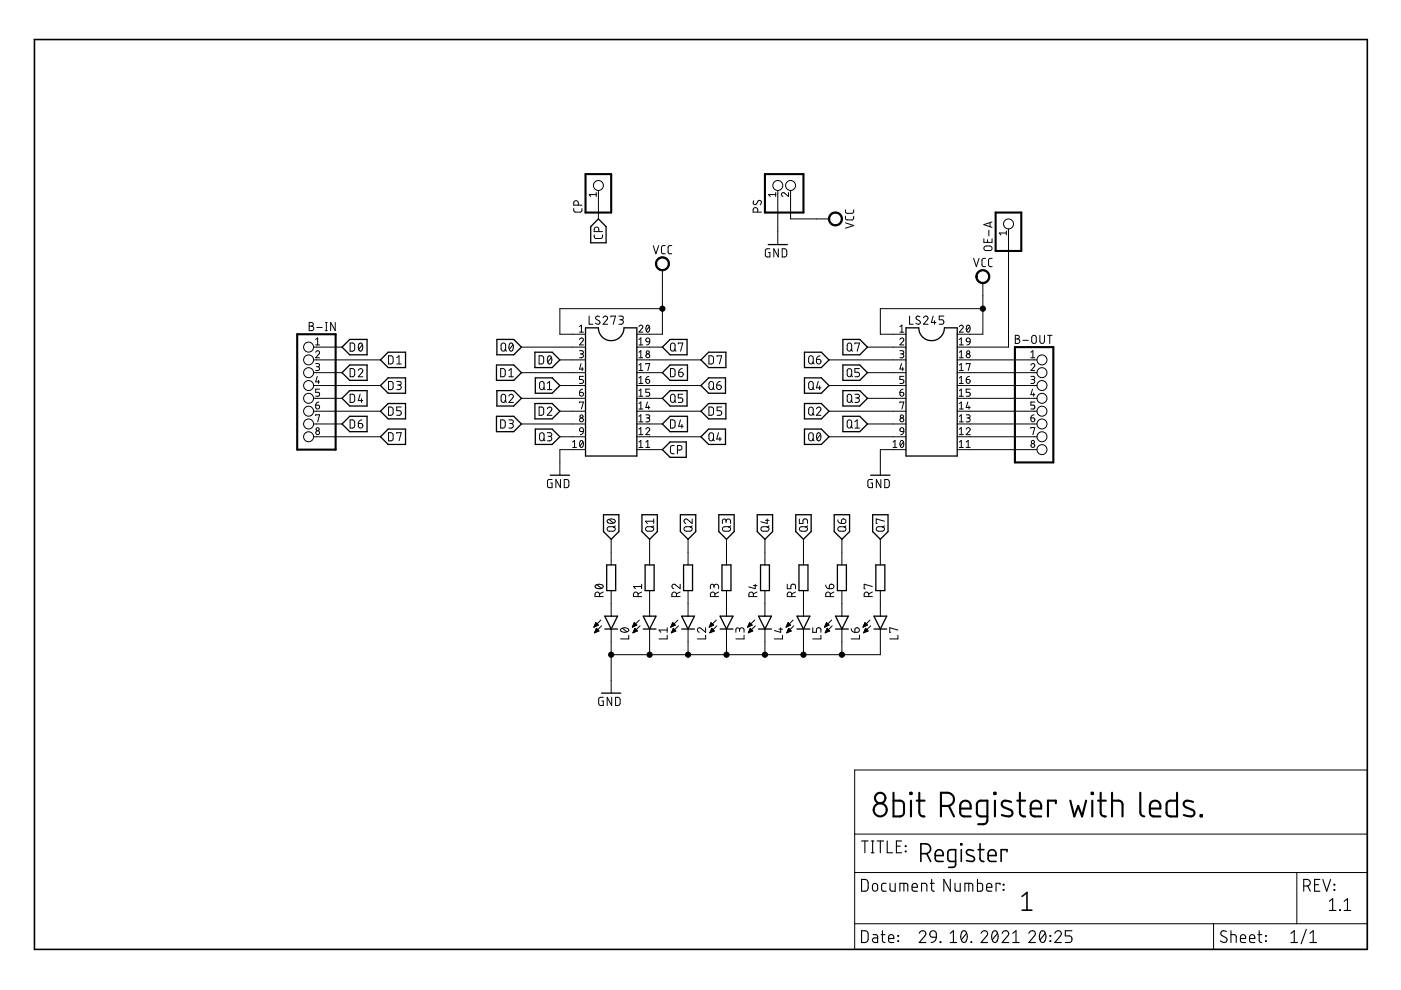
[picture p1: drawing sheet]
<svg xmlns="http://www.w3.org/2000/svg" width="297mm" height="210mm" viewBox="0 0 297 210" stroke-linecap="round" stroke-linejoin="round" font-family="sans-serif">
<g fill="none" stroke="#000" stroke-width=".21">
<path d="M121.6 44.2l.1 .5 .3 .3h1.1l.3-.3v-.5M122.6 43.5v-.5a.49 .49 0 0 0-.5-.5 .49 .49 0 0 0-.5 .5v.5h1.8M126 49.8v.5l.4 .3 1.1-.1 .2-.2v-.5M126.4 41.3h-1.5l.3 .4M126.4 40.8v.9M126.9 40.4v6M127 49.1v-.5a.49 .49 0 0 0-.5-.5 .49 .49 0 0 0-.5 .5v.5h1.7M138.5 52.1l.6 1.7 .6-1.7M140.4 57.3v13.6h-5.4M141 52.1h-.5l-.2 .4v1.1l.2 .2h.5M142.4 52.1h-.5l-.3 .4 .1 1.1 .2 .2h.5M159.8 42.6l-.1 .2a.41 .41 0 0 0 .2 .5 .41 .41 0 0 0 .5-.1l.3-.5a.43 .43 0 0 1 .7-.1 .43 .43 0 0 1-.1 .7l-.1 .1"/>
<path d="M160.7 45v-.5a.49 .49 0 0 0-.5-.5 .49 .49 0 0 0-.5 .5v.5h1.7M163.2 52.7l-.7 .1-.2 .2v1.1l.2 .4h.7v-1h-.3M164.5 41.3h-1.5l.3 .4M164.5 40.8v.9M164.9 40.4v11.5M165 52.7v1.8l-.9-1.8v1.8M165.8 52.7l.7 .1 .3 .3v.9l-.3 .5h-.7zM167.2 40.8v.9l-.9-.7a.41 .41 0 0 0-.6 .1 .41 .41 0 0 0 .3 .6M167.6 40.4v6h8.2M179.3 45.8v.6l.3 .2h1.2l.2-.2v-.6M179.3 44.5v.5l.3 .2h1.2l.2-.2v-.5M179.3 47.2l1.7 .6-1.7 .6"/>
<path d="M206.4 54.8l.6 1.7 .6-1.7M208.6 50.6v.8h1.7v-.8M208.8 52.3l1-.1a.49 .49 0 0 1 .5 .4 .49 .49 0 0 1-.5 .5l-1-.1-.2-.3zM209 54.8h-.6l-.2 .4v1.1l.2 .2h.6M209.4 50.8v.6M209.7 48.8v1.2M209.9 47.2v.9M210.3 47.1l-1.7 .5 1.7 .6M210.4 54.8h-.6l-.2 .4v1.1l.2 .2h.6M213.4 49.4h-1.5l.3 .4M213.4 49v.8M213.8 48.5v25.1h-10.9"/>
<path d="M65.6 68.4h.4a.39 .39 0 0 1 .4 .4 .39 .39 0 0 1-.4 .4 .48 .48 0 0 1 .5 .4 .48 .48 0 0 1-.5 .5h-.4zM65.6 69.2h.4M66.5 73.6h6M66.5 76.3h14.2M66.5 79h6M66.9 74.7a.41 .41 0 0 1 .6-.3 .41 .41 0 0 1 .1 .6l-.7 .9h.9M66.9 77.1h.7l.2 .2-.2 .4h-.5M66.9 73.1h.9M66.9 72l.5-.4v1.5M67.2 69.4h1.1M67.3 79.8l-.4 1.2h.9M67.4 77.7a.41 .41 0 0 1 .4 .5 .41 .41 0 0 1-.4 .4h-.5"/>
<path d="M69 70.1h.4M69 68.4h.4M69.2 68.4v1.7M71.1 68.4v1.7l-1-1.7v1.7M74.2 78.1l.7 .1 .3 .3v.9l-.3 .5h-.7zM74.2 72.7h.7l.3 .3v1l-.3 .4-.7 .1zM76 78.5a.47 .47 0 0 1 .6-.3 .47 .47 0 0 1 .2 .7l-.8 1h.9M76.2 72.8l.2-.1a1.02 1.02 0 0 1 0 1.8 1.09 1.09 0 0 1-.2-1.7zM76.8 73.1l-.7 1M82.4 75.4l.6 .1 .3 .3v1l-.3 .4h-.6zM84.1 77.2h1M84.1 75.8l.5-.4v1.8"/>
<path d="M106.2 78.1l.6 .1 .3 .3v1.1l-.3 .3h-.6zM106.4 72.9l.2-.2 .5 .2 .1 1.1a.49 .49 0 0 1-.5 .5 .49 .49 0 0 1-.5-.5zM107 74.1l.4 .4M107.9 79.9h.9M107.9 78.5l.5-.4v1.8M108.1 72.8l.3-.1a1.04 1.04 0 0 1 0 1.8 1.11 1.11 0 0 1-.3-1.7zM108.8 73.1l-.8 1M110.6 73.6h13.5M110.6 79h13.5M114.3 75.4l.6 .1 .4 .3v1l-.4 .4h-.6zM116.2 75.5l.3-.1a1.02 1.02 0 0 1 0 1.8 1.11 1.11 0 0 1-.3-1.7zM116.9 75.8l-.8 1"/>
<path d="M118.7 76.3h5.4M122.9 72a.41 .41 0 0 1 .5-.3 .41 .41 0 0 1 .2 .6l-.7 .8h.8M122.9 74.4h.6l.2 .2-.2 .4h-.5M122.9 69.3l.4-.4v1.5M122.9 70.4h.8M123.2 77.1l-.3 1.2h.8M123.3 75a.41 .41 0 0 1 .4 .4 .41 .41 0 0 1-.4 .5h-.4M123.4 77.9v.7M123.7 79.8h-.8v.7h.5a.43 .43 0 0 1 .3 .4 .43 .43 0 0 1-.3 .4h-.5M124.9 67v1.7h.8M127.1 67.2l-.6-.2-.2 .4 .1 .2 .6 .4a.44 .44 0 0 1 .1 .7 .44 .44 0 0 1-.7-.1l-.2-.1M127.9 67.4a.47 .47 0 0 1 .6-.4 .47 .47 0 0 1 .2 .8l-.8 .9h.9"/>
<path d="M129.5 67.2v-.2h1l-.5 1.7M131.2 67h.6a.39 .39 0 0 1 .4 .4 .39 .39 0 0 1-.4 .4h-.4M131.7 67.8a.48 .48 0 0 1 .5 .5 .48 .48 0 0 1-.5 .4h-.5M135 73.6h5.4M135 76.3h13.6M135 79h5.4M135.5 69.3a.41 .41 0 0 1 .5-.3 .41 .41 0 0 1 .2 .6l-.7 .8h.8M135.5 73.1h.8M135.5 75.9h.8M135.5 72l.4-.4v1.5M135.5 74.7l.4-.3v1.5M135.5 77.4l.4-.3v1.5"/>
<path d="M135.5 78.6h.8M136.9 77.2v-.1h.9l-.4 1.5M137.1 71.8l.3-.2 .2 .2 .2 .7-.8-.1-.1-.3zM137.1 69l.3-.1a.88 .88 0 0 1 0 1.5 .95 .95 0 0 1-.3-1.4zM137.6 79.8l-.4 .1-.3 .6M137.7 69.3l-.7 .8M137.8 72.5l-.3 .5-.4 .1M140.4 65.4h-21.7v5.5h5.4M142.2 78.1l.6 .1 .3 .3v1.1l-.3 .3h-.6zM142.3 72.9l.3-.2 .4 .2 .1 1.1a.49 .49 0 0 1-.5 .5 .49 .49 0 0 1-.4-.5zM142.9 74.1l.4 .4M143.8 72.9v-.2h1l-.5 1.8"/>
<path d="M143.9 78.9h.6a.48 .48 0 0 1 .3 .6 .48 .48 0 0 1-.4 .4 .48 .48 0 0 1-.5-.5zM144.7 78.1l-.7 .4-.1 .4M150.3 75.4l.6 .1 .4 .3v1l-.4 .4h-.6zM152 75.6v-.2h1l-.5 1.8M171.6 75.6l.3-.2 .4 .2 .1 1.1a.49 .49 0 0 1-.5 .5 .49 .49 0 0 1-.5-.5zM172.2 76.8l.4 .4M173.1 76.2h.6a.49 .49 0 0 1 .4 .5 .49 .49 0 0 1-.5 .5 .49 .49 0 0 1-.5-.5zM173.9 75.4l-.5 .2-.3 .6M175.8 76.3h16.3M179.7 78.3l.3-.1 .5 .1 .1 1.1a.48 .48 0 0 1-.5 .5 .48 .48 0 0 1-.5-.5zM179.7 72.9l.3-.2 .5 .2 .1 1.1a.48 .48 0 0 1-.5 .4 .48 .48 0 0 1-.5-.4zM180.4 79.5l.4 .4"/>
<path d="M180.4 74.1l.4 .4M181.3 72.9v-.2h.9l-.5 1.8M182.2 78.1h-.9v.8h.5a.48 .48 0 0 1 .4 .5 .48 .48 0 0 1-.4 .5h-.5M183.9 73.6h8.2M183.9 79h8.2M190.8 72a.41 .41 0 0 1 .6-.3 .41 .41 0 0 1 .1 .6l-.7 .8h.8M190.8 74.4h.7l.1 .2-.1 .4h-.5M190.8 70.4h.8M190.8 69.3l.4-.4v1.5M191.1 77.1l-.3 1.2h.8M191.2 75a.41 .41 0 0 1 .4 .4 .41 .41 0 0 1-.4 .5h-.4M191.4 77.9v.7"/>
<path d="M191.6 79.8h-.8v.7h.5a.44 .44 0 0 1 .3 .4 .44 .44 0 0 1-.3 .4h-.5M192.8 67v1.7h.8M195.1 67.2l-.6-.2-.3 .4 .1 .2 .6 .4a.43 .43 0 0 1 .1 .7 .43 .43 0 0 1-.6-.1l-.2-.1M195.8 67.4a.48 .48 0 0 1 .7-.4 .48 .48 0 0 1 .1 .8l-.8 .9h1M197.8 67l-.3 1.4h.9M198.1 68v.7M200.1 67h-1v.8h.6a.48 .48 0 0 1 .4 .5 .48 .48 0 0 1-.4 .4h-.6M202.9 76.3h17M202.9 79h17M203.4 69.3a.41 .41 0 0 1 .6-.4 .41 .41 0 0 1 .1 .7l-.7 .8h.8M203.4 73.1h.8M203.4 75.9h.8"/>
<path d="M203.4 78.6h.8M203.4 72l.4-.4v1.5M203.4 74.7l.4-.3v1.5M203.4 77.4l.4-.3v1.5M204.9 77.2v-.1h.8l-.4 1.5M205 71.8l.3-.2 .3 .2 .1 .7-.7-.1-.1-.3zM205 69l.3-.1a.86 .86 0 0 1 0 1.5 .95 .95 0 0 1-.3-1.4zM205.5 79.8l-.4 .1-.2 .6M205.6 69.3l-.7 .8M205.7 72.5l-.3 .5-.4 .1M208.4 65.4h-21.8v5.5h5.5M208.4 60v10.9h-5.5"/>
<path d="M215.3 71.1h.4a.38 .38 0 0 1 .4 .4 .38 .38 0 0 1-.4 .4 .49 .49 0 0 1 .5 .4 .49 .49 0 0 1-.5 .5h-.4zM215.3 71.9h.4M216.9 72.2h1.1M218.6 77.4a.41 .41 0 0 1 .6-.3 .41 .41 0 0 1 .1 .6l-.7 .9h.8M218.6 79.8h.6l.2 .3-.2 .3-.5 .1M218.6 75.9h.8M218.6 74.7l.4-.3v1.5M218.9 71.3l.2-.2 .5 .2 .1 1a.49 .49 0 0 1-.5 .5 .49 .49 0 0 1-.5-.5zM220.5 71.1v1.2a.49 .49 0 0 0 .5 .5 .49 .49 0 0 0 .4-.5v-1.2M222.1 71.1h1M222.6 71.1v1.7M66.5 81.7h14.2"/>
<path d="M66.5 84.5h6M66.5 87.2h14.2M66.5 89.9h6M66.5 92.6h14.2M66.9 85.9h.5a.42 .42 0 0 1 .4 .5 .42 .42 0 0 1-.5 .3 .42 .42 0 0 1-.4-.4zM66.9 88.1v-.2h.9l-.4 1.6M67.5 80.6v.7M67.6 85.2l-.4 .2-.3 .5M67.8 82.5h-.9v.7h.5a.42 .42 0 0 1 .4 .4 .42 .42 0 0 1-.4 .4h-.5M74.2 89h.7l.3 .4v.9l-.3 .4-.7 .1zM74.2 83.6h.7l.3 .3v.9l-.3 .5h-.7zM76 89.8h.5a.49 .49 0 0 1 .4 .5 .49 .49 0 0 1-.5 .5 .49 .49 0 0 1-.4-.5z"/>
<path d="M76.3 83.6l-.3 1.3h.9M76.6 84.6v.7M76.7 89l-.6 .3-.1 .5M82.4 91.7l.6 .1 .3 .3v1.1l-.3 .3h-.6zM82.4 86.3h.6l.3 .3v1.1l-.3 .3-.6 .1zM82.4 80.9h.6l.3 .3v1.1l-.3 .3h-.6zM84.1 80.9h.6a.38 .38 0 0 1 .4 .4 .38 .38 0 0 1-.4 .3h-.4M84.1 91.9v-.2h1l-.5 1.8M84.6 81.6a.49 .49 0 0 1 .5 .5 .49 .49 0 0 1-.5 .5h-.5M85.1 86.3h-1v.8h.6a.5 .5 0 0 1 .4 .5 .5 .5 0 0 1-.4 .5h-.6M106.2 89h.6l.3 .4v1l-.3 .3-.6 .1zM106.4 83.8l.2-.2 .5 .2 .1 1a.49 .49 0 0 1-.5 .5 .49 .49 0 0 1-.5-.5z"/>
<path d="M107 84.9l.4 .4M107.9 89h.6a.38 .38 0 0 1 .3 .4 .38 .38 0 0 1-.3 .4h-.4M107.9 84a.48 .48 0 0 1 .7-.4 .48 .48 0 0 1 .1 .8l-.8 .9h.9M108.4 89.8a.49 .49 0 0 1 .4 .5 .49 .49 0 0 1-.4 .5h-.5M110.6 84.5h13.5M110.6 89.9h13.5M114.3 86.3h.6l.4 .3v1.1l-.4 .3-.6 .1zM114.5 81l.3-.1 .5 .1 .1 1.1a.48 .48 0 0 1-.5 .5 .48 .48 0 0 1-.5-.5zM114.5 91.9l.3-.1 .5 .1 .1 1.1a.48 .48 0 0 1-.5 .5 .48 .48 0 0 1-.5-.5zM115.2 82.2l.3 .4M115.2 93.1l.3 .4M116 86.7a.48 .48 0 0 1 .7-.4 .48 .48 0 0 1 .2 .8l-.9 1h1"/>
<path d="M116 91.7h.6a.39 .39 0 0 1 .4 .4 .39 .39 0 0 1-.4 .4h-.4M116 82.6h1M116 81.3l.5-.4v1.7M116.5 92.5a.48 .48 0 0 1 .5 .5 .48 .48 0 0 1-.5 .5h-.5M118.7 81.7h5.4M118.7 87.2h5.4M118.7 92.6h5.4M121.4 93.7l.4-.3v1.5M121.4 94.9h.8M122.9 83.2h.5a.42 .42 0 0 1 .3 .4 .42 .42 0 0 1-.4 .4 .42 .42 0 0 1-.4-.4zM122.9 85.4v-.2h.8l-.4 1.5M123 90.8l.3-.1 .3 .1 .1 .7-.7-.1-.1-.3z"/>
<path d="M123.1 93.5l.2-.1a.86 .86 0 0 1 0 1.5 .91 .91 0 0 1-.2-1.4zM123.5 82.5l-.5 .3-.1 .4M123.6 93.7l-.6 .9M123.7 91.5l-.3 .5-.4 .2M124.1 95.3h-5.4v5.5M135 81.7h13.6M135 84.5h5.4M135 87.2h13.6M135 89.9h5.4M135 92.6h13.6M135 95.3h5.4M135.5 81.3h.8"/>
<path d="M135.5 94.9h.8M135.5 93.7l.4-.3v1.5M135.5 80.1l.4-.3v1.5M135.5 82.8l.4-.3v1.5M135.5 85.6l.4-.4v1.5M135.5 88.3l.4-.4v1.6M135.5 91l.4-.3v1.5M135.5 92.2h.8M135.5 89.5h.8M135.5 86.7h.8M135.5 84h.8M136.9 91a.41 .41 0 0 1 .6-.3 .41 .41 0 0 1 .1 .6l-.7 .9h.9"/>
<path d="M136.9 87.9h.5l.4 .3-.2 .4h-.5M136.9 80.5h.5a.42 .42 0 0 1 .4 .4 .42 .42 0 0 1-.5 .4 .42 .42 0 0 1-.4-.4zM136.9 94.9h.9M136.9 93.7l.5-.3v1.5M137.3 85.2l-.4 1.2h.9M137.4 88.6a.42 .42 0 0 1 .4 .4 .42 .42 0 0 1-.4 .5h-.5M137.5 86.1v.6M137.8 82.5h-.9v.7h.5a.42 .42 0 0 1 .4 .4 .42 .42 0 0 1-.4 .4h-.5M142.2 89h.6l.3 .4v1l-.3 .3-.6 .1zM142.3 83.8l.3-.2 .4 .2 .1 1a.49 .49 0 0 1-.5 .5 .49 .49 0 0 1-.4-.5zM142.9 94.5h-.5l-.2 .3v1.1l.2 .3h.5M142.9 84.9l.4 .4"/>
<path d="M143.6 95.4h.5a.48 .48 0 0 0 .5-.5 .48 .48 0 0 0-.5-.4h-.5v1.7M144.3 89l-.4 1.4h1M144.6 90v.8M144.8 83.6h-1v.8h.6a.49 .49 0 0 1 .4 .4 .49 .49 0 0 1-.4 .5h-.6M150.3 86.3h.6l.4 .3v1.1l-.4 .3-.6 .1zM150.4 91.9l.3-.1 .5 .1 .1 1.1a.49 .49 0 0 1-.5 .5 .49 .49 0 0 1-.5-.5zM150.4 81l.3-.1 .5 .1 .1 1.1a.49 .49 0 0 1-.5 .5 .49 .49 0 0 1-.5-.5zM151.1 93.1l.4 .4M151.1 82.2l.4 .4M152 81.6h.5a.49 .49 0 0 1 .4 .6 .49 .49 0 0 1-.5 .4 .49 .49 0 0 1-.4-.5zM152.3 91.7l-.3 1.4h.9M152.6 92.7v.8"/>
<path d="M152.7 80.9l-.4 .1-.3 .6M153 86.3h-1v.8h.6a.49 .49 0 0 1 .4 .5 .49 .49 0 0 1-.4 .5h-.6M171.6 91.9l.3-.1 .4 .1 .1 1.1a.49 .49 0 0 1-.5 .5 .49 .49 0 0 1-.5-.5zM171.6 86.5l.3-.2 .4 .2 .1 1.1a.49 .49 0 0 1-.5 .4 .49 .49 0 0 1-.5-.4zM171.6 81l.3-.1 .4 .1 .1 1.1a.49 .49 0 0 1-.5 .5 .49 .49 0 0 1-.5-.5zM172.2 93.1l.4 .4M172.2 82.2l.4 .4M172.2 87.7l.4 .4M173.1 86.7a.48 .48 0 0 1 .7-.4 .48 .48 0 0 1 .1 .8l-.8 1h1M173.3 91.9l.3-.2a1.04 1.04 0 0 1 0 1.8 1.1 1.1 0 0 1-.3-1.6zM173.5 80.9l-.4 1.3h1M173.8 81.8v.8"/>
<path d="M174 92.1l-.8 1M175.8 81.7h16.3M175.8 87.2h16.3M175.8 92.6h16.3M179.7 89.2l.3-.2 .5 .2 .1 1.1a.48 .48 0 0 1-.5 .5 .48 .48 0 0 1-.5-.5zM179.7 83.8l.3-.2 .5 .2 .1 1a.48 .48 0 0 1-.5 .5 .48 .48 0 0 1-.5-.5zM180.4 90.4l.4 .4M180.4 84.9l.4 .4M181.3 83.6h.5a.39 .39 0 0 1 .4 .4 .39 .39 0 0 1-.4 .4h-.4M181.3 90.8h.9M181.3 89.4l.4-.4v1.8M181.7 84.4a.48 .48 0 0 1 .5 .4 .48 .48 0 0 1-.5 .5h-.4"/>
<path d="M183.9 84.5h8.2M183.9 89.9h8.2M189.3 94.9h.9M189.3 93.7l.5-.3v1.5M190.8 83.2h.5a.42 .42 0 0 1 .3 .5 .42 .42 0 0 1-.4 .3 .42 .42 0 0 1-.4-.4zM190.8 85.4v-.2h.8l-.4 1.5M190.9 90.8l.3-.1 .3 .1 .1 .7-.7-.1-.1-.3zM191 93.5l.2-.1a.88 .88 0 0 1 0 1.5 .93 .93 0 0 1-.2-1.4zM191.5 82.5l-.6 .3-.1 .4M191.6 93.7l-.7 .9M191.6 91.5l-.1 .4-.5 .3M192.1 95.3h-5.5v5.5"/>
<path d="M202.9 81.7h17M202.9 84.5h17M202.9 87.2h17M202.9 89.9h17M202.9 92.6h17M202.9 95.3h17M203.4 81.3h.8M203.4 94.9h.8M203.4 92.2h.8M203.4 89.5h.8M203.4 86.7h.8M203.4 84h.8"/>
<path d="M203.4 93.7l.4-.3v1.5M203.4 80.1l.4-.3v1.5M203.4 82.8l.4-.3v1.5M203.4 85.6l.4-.4v1.5M203.4 88.3l.4-.4v1.6M203.4 91l.4-.3v1.5M204.9 91a.41 .41 0 0 1 .5-.3 .41 .41 0 0 1 .2 .6l-.7 .9h.8M204.9 87.9l.6 .1 .2 .2-.2 .4h-.5M204.9 80.5h.5a.42 .42 0 0 1 .3 .4 .42 .42 0 0 1-.5 .4 .42 .42 0 0 1-.3-.4zM204.9 94.9h.8M204.9 93.7l.4-.3v1.5M205.2 85.2l-.3 1.2h.8"/>
<path d="M205.3 88.6a.42 .42 0 0 1 .4 .4 .42 .42 0 0 1-.4 .5h-.4M205.4 86.1v.6M205.7 82.5h-.8v.7h.5a.42 .42 0 0 1 .3 .4 .42 .42 0 0 1-.3 .4h-.5M218.6 88.6h.5a.42 .42 0 0 1 .3 .5 .42 .42 0 0 1-.4 .3 .42 .42 0 0 1-.4-.4zM218.6 90.8v-.1h.8l-.4 1.5M218.9 82.5l-.3 1.2h.8M219 80.5a.42 .42 0 0 1 .4 .4 .42 .42 0 0 1-.4 .4h-.4M219.2 83.4v.6M219.2 87.9l-.4 .2-.2 .5M219.4 85.2h-.8v.7h.5a.42 .42 0 0 1 .3 .4 .42 .42 0 0 1-.3 .4h-.5M117.1 101.7h-.8l-.2 .2 .1 1.4 .9 .1v-1h-.3M118.8 101.7v1.7l-.9-1.7v1.7"/>
<path d="M119.6 101.7h.7l.3 .3v1.1l-.3 .3h-.7zM128.8 110.3a1.09 1.09 0 0 1 1.7 .2 1.02 1.02 0 0 1-1.8 0zM128.9 111.8l1.1-.1a.48 .48 0 0 1 .5 .5 .48 .48 0 0 1-.5 .4l-1.1-.1-.2-.3zM129.1 110.1l1 .8M129.6 114.3v5.5M130.5 111.5l-.4 .4M137 111.8l1.1-.1a.48 .48 0 0 1 .5 .5 .48 .48 0 0 1-.5 .4l-1.1-.1-.1-.3zM137.7 114.3v5.5M138.6 111.5l-.4 .4M138.6 110.5h-1.7l.3 .5M138.6 110v1M145.2 111.8l1.1-.1a.48 .48 0 0 1 .5 .5 .48 .48 0 0 1-.5 .4l-1.1-.1-.2-.3z"/>
<path d="M145.9 114.3v5.5M146.7 110v1l-.9-.8a.48 .48 0 0 0-.8 .1 .48 .48 0 0 0 .4 .7M146.7 111.5l-.3 .4M153.3 111.8l1.1-.1a.48 .48 0 0 1 .5 .5 .48 .48 0 0 1-.5 .4l-1.1-.1-.1-.3zM153.9 110.5a.48 .48 0 0 1 .5-.5 .48 .48 0 0 1 .5 .5v.5M153.9 110.8v-.4a.39 .39 0 0 0-.3-.4 .39 .39 0 0 0-.4 .4v.6M154 114.3v5.5M154.9 111.5l-.4 .4M161.4 111.9l.2-.2h1a.48 .48 0 0 1 .5 .5 .48 .48 0 0 1-.5 .4h-1l-.2-.2zM162.2 114.3v5.5M162.3 110.3h.8M162.7 110v1l-1.4-.4"/>
<path d="M163.1 111.5l-.4 .4M169.5 110v1h.7v-.6a.49 .49 0 0 1 .5-.4 .49 .49 0 0 1 .5 .4v.6M169.7 111.8l1-.1a.48 .48 0 0 1 .5 .5 .48 .48 0 0 1-.5 .4l-1-.1-.2-.3zM170.3 114.3v5.5M171.2 111.5l-.4 .4M177.6 110.2l.2 .5 .6 .3M177.8 111.8l1.1-.1a.48 .48 0 0 1 .5 .5 .48 .48 0 0 1-.5 .4l-1.1-.1-.2-.3zM178.5 114.3v5.5M178.5 110.2a.49 .49 0 0 1 .8 .1 .49 .49 0 0 1-.4 .7h-.5zM179.4 111.5l-.4 .4M185 101.7h-.7l-.3 .2v1.1l.1 .3 .9 .1v-1h-.3M185.9 111.8l1.1-.1a.48 .48 0 0 1 .5 .5 .48 .48 0 0 1-.5 .4l-1.1-.1-.1-.3z"/>
<path d="M186.6 114.3v5.5M186.8 101.7v1.7l-1-1.7v1.7M187.5 110.5l-1.7-.5v1h.2M187.5 111.5l-.4 .4M187.6 101.7h.6l.3 .3 .1 .9-.4 .5h-.6zM125.9 132.9h.2M126 132.8h.4M126 132.6h.7M126.1 134.1h.2M126.1 132.5h.7M126.2 133.9h.4M126.2 132.4h.5"/>
<path d="M126.2 133.8h.7M126.2 132.2h.4M126.3 133.7h.6M126.3 124.1a1.1 1.1 0 0 1 1.6 .3 1.04 1.04 0 0 1-1.7 0zM126.3 132.1h.1M126.3 133.6h.5M126.3 132l.6 .5-1 .5zM126.4 133.4h.2M126.4 133.3h.1M126.4 133.2l.6 .6-1 .4zM126.5 124l1 .7M127.1 126.5v-.5a.49 .49 0 0 0-.5-.5 .49 .49 0 0 0-.4 .5v.5h1.7"/>
<path d="M127.4 131.5l-1.5 1.5M127.6 132.7l-1.6 1.5M127.9 125.5l-.8 .4M129.6 125.2v5.4M129.6 133.4v13.6M131.7 133.3a1.09 1.09 0 0 1 1.6 .3 1.02 1.02 0 0 1-1.7 0zM132 133.2l.9 .8M133.3 134.7v.8h-1.7M134.1 132.9h.1M134.2 132.8h.3M134.2 132.6h.6M134.2 134.1h.3"/>
<path d="M134.3 132.5h.7M134.3 133.9h.4M134.3 132.4h.5M134.4 132.2h.3M134.4 133.8h.7M134.4 133.7h.7M134.4 132.1h.2M134.5 133.6h.4M134.5 132l.5 .5-.9 .5zM134.5 133.4h.3M134.6 133.3h.1M134.6 133.2l.5 .6-.9 .4z"/>
<path d="M135.3 126.5v-.5a.49 .49 0 0 0-.5-.5 .49 .49 0 0 0-.5 .5v.5h1.7M135.6 131.5l-1.5 1.5M135.7 132.7l-1.5 1.5M136 125.5l-.7 .4M136 124.4h-1.7l.4 .4M136 123.9v.9M137.7 125.2v5.4M137.7 133.4v5.4M141.5 134.7v.8h-1.8M141.5 133.1v1M141.5 133.6h-1.8l.4 .5M142.2 132.9h.2"/>
<path d="M142.3 132.8h.4M142.3 132.6h.7M142.4 134.1h.2M142.4 132.5h.7M142.5 133.9h.4M142.5 132.4h.5M142.5 132.2h.4M142.5 133.8h.7M142.6 133.7h.6M142.6 132.1h.1M142.6 133.6h.5M142.6 132l.6 .5-1 .5z"/>
<path d="M142.7 133.4h.3M142.7 133.3h.1M142.8 133.2l.5 .6-1 .4zM143.4 126.5v-.5a.49 .49 0 0 0-.5-.5 .49 .49 0 0 0-.4 .5v.5h1.7M143.7 131.5l-1.5 1.5M143.8 132.7l-1.5 1.5M144.2 123.9v.9l-1-.8a.47 .47 0 0 0-.7 .2 .47 .47 0 0 0 .4 .6M144.2 125.5l-.8 .4M145.9 125.2v5.4M145.9 133.4v5.4M149.6 133.1v1l-1-.9a.48 .48 0 0 0-.7 .2 .48 .48 0 0 0 .4 .7M149.6 134.7v.8h-1.7"/>
<path d="M150.4 132.9h.1M150.5 132.8h.3M150.5 132.6h.6M150.6 134.1h.1M150.6 132.5h.7M150.6 133.9h.4M150.6 132.4h.5M150.7 133.8h.7M150.7 132.2h.3M150.7 132.1h.2M150.7 133.7h.7M150.8 133.6h.4"/>
<path d="M150.8 132l.5 .5-.9 .5zM150.8 133.4h.3M150.9 133.3h.1M150.9 133.2l.5 .6-.9 .4zM151.4 124.4a.49 .49 0 0 1 .5-.5 .49 .49 0 0 1 .5 .5v.4M151.4 124.6v-.4a.38 .38 0 0 0-.4-.3 .38 .38 0 0 0-.4 .3v.6M151.6 126.5v-.5a.48 .48 0 0 0-.5-.5 .48 .48 0 0 0-.5 .5v.5h1.8M151.9 131.5l-1.5 1.5M152 132.7l-1.5 1.5M152.4 125.5l-.8 .4M154 125.2v5.4M154 133.4v5.4"/>
<path d="M156.8 133.6a.48 .48 0 0 1 .5-.5 .48 .48 0 0 1 .5 .5v.5M156.8 133.9v-.4a.39 .39 0 0 0-.4-.4 .39 .39 0 0 0-.4 .4v.6M157.8 134.7v.8h-1.8M158.5 132.9h.2M158.6 132.8h.4M158.7 132.6h.6M158.7 134.1h.2M158.7 132.5h.7M158.7 133.9h.5M158.8 132.4h.5M158.8 133.8h.7M158.8 132.2h.4"/>
<path d="M158.9 132.1h.1M158.9 133.7h.6M158.9 133.6h.5M158.9 132l.6 .5-1 .5zM159 133.4h.3M159 133.3h.1M159.1 133.2l.5 .6-.9 .4zM159.7 126.5v-.5a.48 .48 0 0 0-.5-.5 .48 .48 0 0 0-.4 .5v.5h1.7M159.7 124.2h.8M160 131.5l-1.5 1.5M160.1 123.9v.9l-1.3-.4M160.1 132.7l-1.4 1.5"/>
<path d="M160.5 125.5l-.8 .4M162.2 125.2v5.4M162.2 133.4v5.4M165.1 133.4h.8M165.5 133.1v1l-1.3-.4M165.9 134.7v.8h-1.7M166.7 132.9h.1M166.8 132.8h.3M166.8 132.6h.6M166.9 134.1h.1M166.9 132.5h.7M166.9 133.9h.5"/>
<path d="M166.9 123.9v.9h.8v-.6a.5 .5 0 0 1 .5-.3 .5 .5 0 0 1 .5 .3v.6M166.9 132.4h.5M167 133.8h.7M167 132.2h.3M167 133.7h.7M167 132.1h.2M167.1 133.6h.4M167.1 132l.5 .5-.9 .5zM167.1 133.4h.3M167.2 133.3h.1M167.2 133.2l.6 .6-1 .4zM167.9 126.5v-.5a.48 .48 0 0 0-.5-.5 .48 .48 0 0 0-.5 .5v.5h1.8"/>
<path d="M168.2 131.5l-1.5 1.5M168.3 132.7l-1.5 1.5M168.7 125.5l-.8 .4M170.3 125.2v5.4M170.3 133.4v5.4M172.3 133.1v1h.8v-.6a.48 .48 0 0 1 .5-.4 .48 .48 0 0 1 .5 .4v.6M174.1 134.7v.8h-1.8M174.9 132.9h.1M174.9 132.8h.4M175 132.6h.6M175 134.1h.2M175 132.5h.7"/>
<path d="M175.1 124.1v.2a.7 .7 0 0 0 .7 .5M175.1 132.4h.5M175.1 133.9h.4M175.1 133.8h.7M175.1 132.2h.4M175.2 133.7h.6M175.2 132.1h.1M175.2 133.6h.5M175.2 132l.6 .5-1 .5zM175.3 133.4h.3M175.3 133.3h.1M175.4 133.2l.5 .6-.9 .4z"/>
<path d="M176 124a.49 .49 0 0 1 .8 .1 .49 .49 0 0 1-.5 .7h-.5zM176 126.5v-.5a.49 .49 0 0 0-.4-.5 .49 .49 0 0 0-.5 .5v.5h1.7M176.3 131.5l-1.5 1.5M176.4 132.7l-1.4 1.5M176.8 125.5l-.8 .4M178.5 125.2v5.4M178.5 133.4v5.4M180.5 133.3l.1 .5 .7 .3M181.4 133.2a.5 .5 0 0 1 .8 .2 .5 .5 0 0 1-.5 .7h-.4zM182.2 134.7v.8h-1.7M183 132.9h.1M183 132.8h.4"/>
<path d="M183.1 132.6h.6M183.2 134.1h.1M183.2 132.5h.7M183.2 132.4h.5M183.2 133.9h.5M183.3 133.8h.7M183.3 132.2h.3M183.3 133.7h.7M183.3 132.1h.2M183.4 133.6h.4M183.4 132l.5 .5-.9 .5zM183.4 133.4h.3"/>
<path d="M183.5 133.3h.1M183.5 133.2l.6 .6-1 .4zM184.2 126.5v-.5a.49 .49 0 0 0-.5-.5 .49 .49 0 0 0-.5 .5v.5h1.8M184.5 131.5l-1.5 1.5M184.6 132.7l-1.5 1.5M185 124.4l-1.8-.5v.9h.2M185 125.5l-.8 .4M186.6 125.2v5.4M186.6 133.4v5.4h-57M190.4 134.7v.8h-1.8M190.4 133.6l-1.8-.5v1h.2M127.9 147.8l-.7 .1-.2 .2-.1 1.1 .3 .4h.7v-1h-.3"/>
<path d="M129.7 147.8v1.8l-1-1.8v1.8M130.5 147.8l.6 .1 .3 .3 .1 .9-.4 .5h-.6zM181.2 163.3h108.7v38h-108.7zM181.2 176.8h108.7M181.2 185h108.7M181.2 195.9h108.7M257.3 195.9v5.4M275 185v10.9"/>
<circle cx="126.9" cy="39.3" r="1.06"/>
<circle cx="164.9" cy="39.3" r="1.06"/>
<circle cx="167.6" cy="39.3" r="1.06"/>
<circle cx="213.8" cy="47.5" r="1.06"/>
<circle cx="65.4" cy="79" r="1.06"/>
<circle cx="65.4" cy="76.3" r="1.06"/>
<circle cx="65.4" cy="73.6" r="1.06"/>
<circle cx="137.3" cy="75.4" r=".41"/>
<circle cx="137.3" cy="74.7" r=".33"/>
<circle cx="205.3" cy="75.4" r=".42"/>
<circle cx="205.3" cy="74.7" r=".33"/>
<circle cx="220.9" cy="76.3" r="1.06"/>
<circle cx="220.9" cy="79" r="1.06"/>
<circle cx="65.4" cy="84.5" r="1.06"/>
<circle cx="65.4" cy="81.7" r="1.06"/>
<circle cx="65.4" cy="87.2" r="1.06"/>
<circle cx="65.4" cy="89.9" r="1.06"/>
<circle cx="65.4" cy="92.6" r="1.06"/>
<circle cx="67.3" cy="91.7" r=".41"/>
<circle cx="67.4" cy="91" r=".33"/>
<circle cx="123.3" cy="89" r=".41"/>
<circle cx="123.3" cy="88.3" r=".33"/>
<circle cx="191.2" cy="89" r=".41"/>
<circle cx="191.2" cy="88.3" r=".33"/>
<circle cx="219" cy="94.5" r=".41"/>
<circle cx="219" cy="93.7" r=".34"/>
<circle cx="220.9" cy="81.7" r="1.06"/>
<circle cx="220.9" cy="84.5" r="1.06"/>
<circle cx="220.9" cy="87.2" r="1.06"/>
<circle cx="220.9" cy="92.6" r="1.06"/>
<circle cx="220.9" cy="89.9" r="1.06"/>
<circle cx="220.9" cy="95.3" r="1.06"/>
</g>
<g fill="none" stroke="#000" stroke-width=".28">
<path d="M126.9 46.4l1.6 1.6v3.5h-3.3v-3.5zM162.9 51.9h4M72.5 73.6l1.6-1.6h3.7v3.2h-3.7zM74.1 77.4h3.7v3.2h-3.7l-1.6-1.6zM80.7 76.3l1.6-1.6h3.7v3.2h-3.7zM105.3 77.4h3.6l1.7 1.6-1.7 1.6h-3.6zM105.3 72h3.6l1.7 1.6-1.7 1.6h-3.6zM113.4 74.7h3.7l1.6 1.6-1.6 1.6h-3.7zM124.1 69.5h2.8a2.71 2.71 0 0 0 2.7 2.7 2.71 2.71 0 0 0 2.7-2.7h2.7v27.2h-10.9zM140.4 79l1.7-1.6h3.7v3.2h-3.7zM142.1 72h3.6v3.2h-3.6l-1.7-1.6zM148.6 76.3l1.6-1.6h3.7v3.2h-3.7z"/>
<path d="M170.6 74.7h3.5l1.7 1.6-1.7 1.6h-3.5zM178.7 77.4h3.6l1.6 1.6-1.6 1.6h-3.6zM178.7 72h3.6l1.6 1.6-1.6 1.6h-3.6zM192.1 69.5h2.7a2.72 2.72 0 0 0 2.7 2.7 2.72 2.72 0 0 0 2.7-2.7h2.7v27.2h-10.8zM72.5 89.9l1.6-1.6h3.7v3.2h-3.7zM72.5 84.5l1.6-1.7h3.7v3.3h-3.7zM80.7 92.6l1.6-1.6h3.7v3.2h-3.7zM80.7 81.7l1.6-1.6h3.7v3.3h-3.7zM80.7 87.2l1.6-1.6h3.7v3.2h-3.7zM105.3 88.3h3.6l1.7 1.6-1.7 1.6h-3.6zM105.3 82.8h3.6l1.7 1.7-1.7 1.6h-3.6zM113.4 85.6h3.7l1.6 1.6-1.6 1.6h-3.7z"/>
<path d="M113.5 91h3.6l1.6 1.6-1.6 1.6h-3.6zM113.5 80.1h3.6l1.6 1.6-1.6 1.7h-3.6zM140.4 89.9l1.7-1.6h3.7v3.2h-3.7zM140.4 95.3l1.7-1.6h3.4v3.3h-3.4zM142.1 82.8h3.6v3.3h-3.6l-1.7-1.6zM148.6 87.2l1.6-1.6h3.7v3.2h-3.7zM150.2 91h3.6v3.2h-3.6l-1.6-1.6zM150.2 80.1h3.6v3.3h-3.6l-1.6-1.7zM170.6 91h3.5l1.7 1.6-1.7 1.6h-3.5zM170.6 85.6h3.5l1.7 1.6-1.7 1.6h-3.5zM170.6 80.1h3.5l1.7 1.6-1.7 1.7h-3.5zM178.7 88.3h3.6l1.6 1.6-1.6 1.6h-3.6z"/>
<path d="M178.7 82.8h3.6l1.6 1.7-1.6 1.6h-3.6zM116.7 100.8h4.1M128 109.1h3.2v3.6l-1.6 1.6-1.6-1.6zM128.6 119.8h1.9v5.4h-1.9zM136.1 109.1h3.3v3.6l-1.7 1.6-1.6-1.6zM136.8 119.8h1.9v5.4h-1.9zM144.3 109.1h3.2v3.6l-1.6 1.6-1.6-1.6zM144.9 119.8h1.9v5.4h-1.9zM152.4 109.1h3.3v3.6l-1.7 1.6-1.6-1.6zM153.1 119.8h1.9v5.4h-1.9zM160.5 109.1h3.3v3.6l-1.6 1.6-1.7-1.6zM161.2 119.8h1.9v5.4h-1.9z"/>
<path d="M168.7 109.1h3.3v3.6l-1.7 1.6-1.6-1.6zM169.4 119.8h1.9v5.4h-1.9zM176.9 109.1h3.2v3.6l-1.6 1.6-1.6-1.6zM177.5 119.8h2v5.4h-2zM184.6 100.8h4.1M185 109.1h3.3v3.6l-1.7 1.6-1.6-1.6zM185.7 119.8h1.9v5.4h-1.9zM128.2 133.4h2.7M128.2 130.6h2.7l-1.3 2.8zM136.4 133.4h2.7M136.4 130.6h2.7l-1.4 2.8zM144.5 133.4h2.7"/>
<path d="M144.5 130.6h2.7l-1.3 2.8zM152.7 133.4h2.7M152.7 130.6h2.7l-1.4 2.8zM160.8 133.4h2.8M160.8 130.6h2.8l-1.4 2.8zM169 133.4h2.7M169 130.6h2.7l-1.4 2.8zM177.1 133.4h2.8M177.1 130.6h2.8l-1.4 2.8zM185.3 130.6h2.7l-1.4 2.8zM185.3 133.4h2.7M127.6 147h4"/>
</g>
<g fill="none" stroke="#000" stroke-width=".23">
<path d="M182.7 178.3h1.4M183.4 178.3v2.5M184.7 178.3h.6M185 178.3v2.5M185.9 178.3h1.4M186.6 178.3v2.5M188.1 178.3v2.5h1.1M190.1 179.4h.8M191.2 178.3h-1.1v2.5h1.1M191.9 179.3l.2 .2zM182.7 197.3l.9 .1 .3 .2 .2 .4-.2 1.5a1.21 1.21 0 0 1-1.2 .3zM182.7 186.5a1.21 1.21 0 0 1 1.2 .3l.2 .4-.2 1.5-.3 .2-.9 .1z"/>
<path d="M184.7 180.8h.6M185.1 198.2h.7l.3 .2v1.4h-.6a.49 .49 0 0 1-.5-.5 .49 .49 0 0 1 .5-.4h.6M185.1 187.5l.5-.2a.99 .99 0 0 1 .2 1.6h-.5l-.3-.3zM186.8 198.2h.8M187.1 197.3v2.1l.1 .3 .4 .1M187.9 187.3h-.7l-.3 .4 .1 1.1 .9 .2M188.4 199h1.1a.58 .58 0 0 0-.4-.8 .58 .58 0 0 0-.7 .5l.1 1 1 .1M188.7 187.3v1.4l.4 .3h.7v-1.7M190.4 198.4l.1 .1zM190.4 199.5l.1 .1zM190.8 189v-1.7l1.5 .1 .2 1.6M191.6 187.3v1.7"/>
<path d="M191.9 180.5l.2 .1zM193.4 188.1h1.1a.59 .59 0 0 0-.4-.8 .59 .59 0 0 0-.7 .6l.1 .9 1 .2M194.9 197.9a.68 .68 0 0 1 1-.5 .68 .68 0 0 1 .2 1l-1.2 1.4h1.4M195.4 189v-1.7l1 .1 .1 1.6M197.2 187.3h.9M197.3 197.6a.69 .69 0 0 1 .7-.2 .69 .69 0 0 1 .5 .6v.7h-.8a.66 .66 0 0 1-.4-1.1zM197.5 186.5v2.2l.3 .2 .3 .1M198.5 198.7l-.3 .8-.8 .3M199.3 199.7l.2 .1zM201.5 199.8h1.3M201.5 197.9l.6-.6v2.5M201.5 186.5v2.5l-1.4-2.5v2.5"/>
<path d="M202.5 187.3v1.4l.4 .3h.7v-1.7M204.1 197.4l.3-.1a1.52 1.52 0 0 1 .4 2.3 .56 .56 0 0 1-.7 .2 .56 .56 0 0 1-.3-.6l-.1-.9zM204.6 189v-1.7l1.5 .1 .1 1.6M204.9 197.9l-1.1 1.4M205.4 187.3v1.7M205.9 199.7l.1 .1zM207.2 186.5v2.5l.9-.1 .2-.2v-1.1l-.4-.3h-.7M208 197.9a.68 .68 0 0 1 1-.5 .68 .68 0 0 1 .2 1l-1.2 1.4h1.4M209.2 188.1h1.1a.59 .59 0 0 0-.4-.8 .59 .59 0 0 0-.7 .6l.1 .9 1 .2M210.6 197.4a.7 .7 0 0 1 .8 .1 .7 .7 0 0 1 .2 .8 1.1 1.1 0 0 1-.8 1.5 1.78 1.78 0 0 1-.2-2.4zM211.5 197.9l-1.1 1.4M212 187.6v-.3h-.8v1.7"/>
<path d="M212.5 197.9a.68 .68 0 0 1 .9-.5 .68 .68 0 0 1 .3 1l-1.2 1.4h1.4M212.7 188.6l.2 .1zM212.7 187.5l.2 .1zM214.7 199.8h1.4M214.7 197.9l.7-.6v2.5M218.1 197.9a.68 .68 0 0 1 1-.5 .68 .68 0 0 1 .2 1l-1.2 1.4h1.4M220.6 197.5a.59 .59 0 0 1 .7-.1 .59 .59 0 0 1 .4 .6 1.43 1.43 0 0 1-.6 1.8 1.56 1.56 0 0 1-.5-2.3zM221.6 197.9l-1.1 1.4M222.6 199.5l.2 .1zM222.6 198.4l.2 .1zM223.6 197.9a.68 .68 0 0 1 1-.5 .68 .68 0 0 1 .2 1l-1.2 1.4h1.4M227.3 197.3h-1.4v1.1h.8a.71 .71 0 0 1 .6 .7 .71 .71 0 0 1-.6 .7h-.8"/>
<path d="M260 197.5a.63 .63 0 0 0-.9-.1 .63 .63 0 0 0 0 1l.8 .4a.6 .6 0 0 1 .1 .8 .6 .6 0 0 1-.9 .1l-.3-.2M261 198.2l1 .1 .1 1.5M261 197.3v2.5M263 199h1.1a.58 .58 0 0 0-.4-.8 .58 .58 0 0 0-.7 .5l.1 1 1 .1M264.9 199h1.1a.59 .59 0 0 0-.4-.8 .59 .59 0 0 0-.7 .5l.1 1 1 .1M266.7 198.2h.8M267 197.3v2.1l.1 .3 .4 .1M268.3 199.5l.2 .1zM268.3 198.4l.2 .1zM273.7 199.8h1.4M273.7 197.9l.7-.6v2.5M276.4 187.9a1.21 1.21 0 0 0 1.3-.3l.1-.4-.1-.4a1.21 1.21 0 0 0-1.3-.3v2.5"/>
<path d="M277 197l-1.1 3.1M277.3 187.9l.5 1.1M277.7 199.8h1.4M277.7 197.9l.7-.6v2.5M278.7 187.6h.9M279.8 186.5h-1.1v2.5h1.1M280.5 186.5l.8 2.5 .8-2.5M281.9 191.1l.7-.6v2.5M281.9 193h1.4M282.9 187.5l.1 .1zM282.9 188.6l.1 .1zM284.1 192.9l.1 .1z"/>
<path d="M285 193h1.4M285 191.1l.7-.6v2.5"/>
</g>
<g fill="none" stroke="#000" stroke-width=".34">
<path d="M7.3 8.4h282.6v192.9h-282.6zM203.7 178.9h.2v.2h-.2zM207.8 178.9v3.3l.2 .3 .6 .1M195.2 181a1.95 1.95 0 0 0 1.8-.3 1.05 1.05 0 0 0 .2-1.2 1.05 1.05 0 0 0-.9-.6h-1.1v3.7M196.5 181l.8 1.6M198.3 181.4h1.7a.87 .87 0 0 0-.6-1.2 .87 .87 0 0 0-1.1 .8v1l.2 .5 1.5 .1M202.6 182.6h-1.2l-.3-.2-.1-1.6 .2-.5 1.4-.2v3.2l-.1 .3-.3 .3h-1.1M203.8 180.1v2.5M206.4 180.4l-.6-.2a.57 .57 0 0 0-.8 .2 .57 .57 0 0 0 .2 .8l1.1 .4a.54 .54 0 0 1 .3 .6 .54 .54 0 0 1-.5 .4l-1.2-.1M207.4 180.1h1.2M209.5 181.4h1.7a.87 .87 0 0 0-.6-1.2 .87 .87 0 0 0-1.1 .8v1.2l.3 .3 1.4 .1M213.5 180.6v-.5h-1.2v2.5"/>
<path d="M216.7 190.1l1-.9v3.8M216.7 193h2.1"/>
</g>
<g fill="none" stroke="#000" stroke-width=".44">
<path d="M124.1 36.9h5.5v8.2h-5.5zM162.2 36.9h8.1v8.2h-8.1zM211.1 45.1h5.4v8.1h-5.4zM63 70.9h8.2v24.4h-8.2zM215.2 73.6h8.1v24.4h-8.1zM189.4 168.1v5l1.9-.1 .3-.5v-2.3l-.5-.4h-1.7M193 168.1h.3v.3h-.3zM193.1 169.8v3.3M194.4 169.8h1.6M194.9 168.1v4.4l.4 .5 .7 .1M199.5 170.9a2.67 2.67 0 0 0 2.2-.3 1.39 1.39 0 0 0 .5-1.6 1.39 1.39 0 0 0-1.3-.9h-1.4v5M201.2 170.9l1.1 2.2"/>
<path d="M203.6 171.4h2.2a1.17 1.17 0 0 0-.8-1.6 1.17 1.17 0 0 0-1.4 1.1v1.6l.2 .3 .6 .3h1.4M209.3 173.1h-1.6l-.5-.4-.1-2.3 .4-.5 1.8-.1v4.4a.79 .79 0 0 1-.8 .6h-1.1M210.8 168.1h.3v.3h-.3zM210.9 169.8v3.3M214.4 170l-.9-.2a.76 .76 0 0 0-1 .3 .76 .76 0 0 0 .3 1.1l1.4 .5a.72 .72 0 0 1 .5 .8 .72 .72 0 0 1-.8 .6l-1.5-.3M215.7 169.8h1.7M216.2 168.1l.1 4.4 .4 .5 .7 .1M218.5 171.4h2.2a1.17 1.17 0 0 0-.7-1.6 1.17 1.17 0 0 0-1.5 1.1v1.6l.3 .3 .6 .3h1.3M223.9 170.3v-.5h-1.7v3.3M226.9 169.8l.9 3.3 .8-2.2 .8 2.2 .9-3.3M231.5 168.1h.2v.3h-.2zM231.6 169.8v3.3"/>
<path d="M232.8 169.8h1.7M233.4 168.1v4.4l.4 .5 .7 .1M235.8 169.8h1.6l.5 .4 .1 2.9M235.8 168.1v5M241.8 168.1v4.2l.2 .5 .6 .3M243.8 171.4h2.2a1.17 1.17 0 0 0-.8-1.6 1.17 1.17 0 0 0-1.4 1.1v1.6l.2 .3 .6 .3h1.4M249.6 168.1v5l-1.8-.1-.4-.5v-2.3l.5-.4h1.7M252.9 170l-.8-.2a.76 .76 0 0 0-1.1 .3 .76 .76 0 0 0 .4 1.1l1.4 .5a.72 .72 0 0 1 .4 .8 .72 .72 0 0 1-.7 .6l-1.5-.3M254.6 172.8h.2v.3h-.2z"/>
<circle cx="186.6" cy="169.2" r="1.11"/>
<circle cx="186.6" cy="171.7" r="1.38"/>
</g>
<g fill="#000" stroke="#000" stroke-width=".21">
<path d="M139.3 54.9a1.49 1.49 0 0 1 2.4 .2 1.49 1.49 0 0 1-.8 2.3 1.49 1.49 0 0 1-1.9-1.5h.2a1.23 1.23 0 0 1 1.8-1 1.23 1.23 0 0 1 .2 2.1 1.23 1.23 0 0 1-1.9-.8l-.1-.3h-.2z" fill-rule="evenodd"/>
<path d="M176 45.4a1.49 1.49 0 0 1 2.4 .2 1.49 1.49 0 0 1-.9 2.3 1.49 1.49 0 0 1-1.9-1.5h.3a1.23 1.23 0 0 1 1.8-1 1.23 1.23 0 0 1 .2 2.1 1.23 1.23 0 0 1-2-.8v-.3h-.3z" fill-rule="evenodd"/>
<path d="M207.3 57.7a1.49 1.49 0 0 1 2.3 .2 1.49 1.49 0 0 1-.8 2.2 1.49 1.49 0 0 1-1.9-1.4h.3a1.22 1.22 0 0 1 1.7-1.2 1.22 1.22 0 0 1 .3 2 1.22 1.22 0 0 1-2-.6v-.2h-.3z" fill-rule="evenodd"/>
<circle cx="140.4" cy="65.4" r=".55"/>
<circle cx="208.4" cy="65.4" r=".55"/>
<circle cx="129.6" cy="138.8" r=".55"/>
<circle cx="137.7" cy="138.8" r=".55"/>
<circle cx="145.9" cy="138.8" r=".55"/>
<circle cx="154" cy="138.8" r=".55"/>
<circle cx="162.2" cy="138.8" r=".55"/>
<circle cx="170.3" cy="138.8" r=".55"/>
<circle cx="178.5" cy="138.8" r=".55"/>
</g>
</svg>
